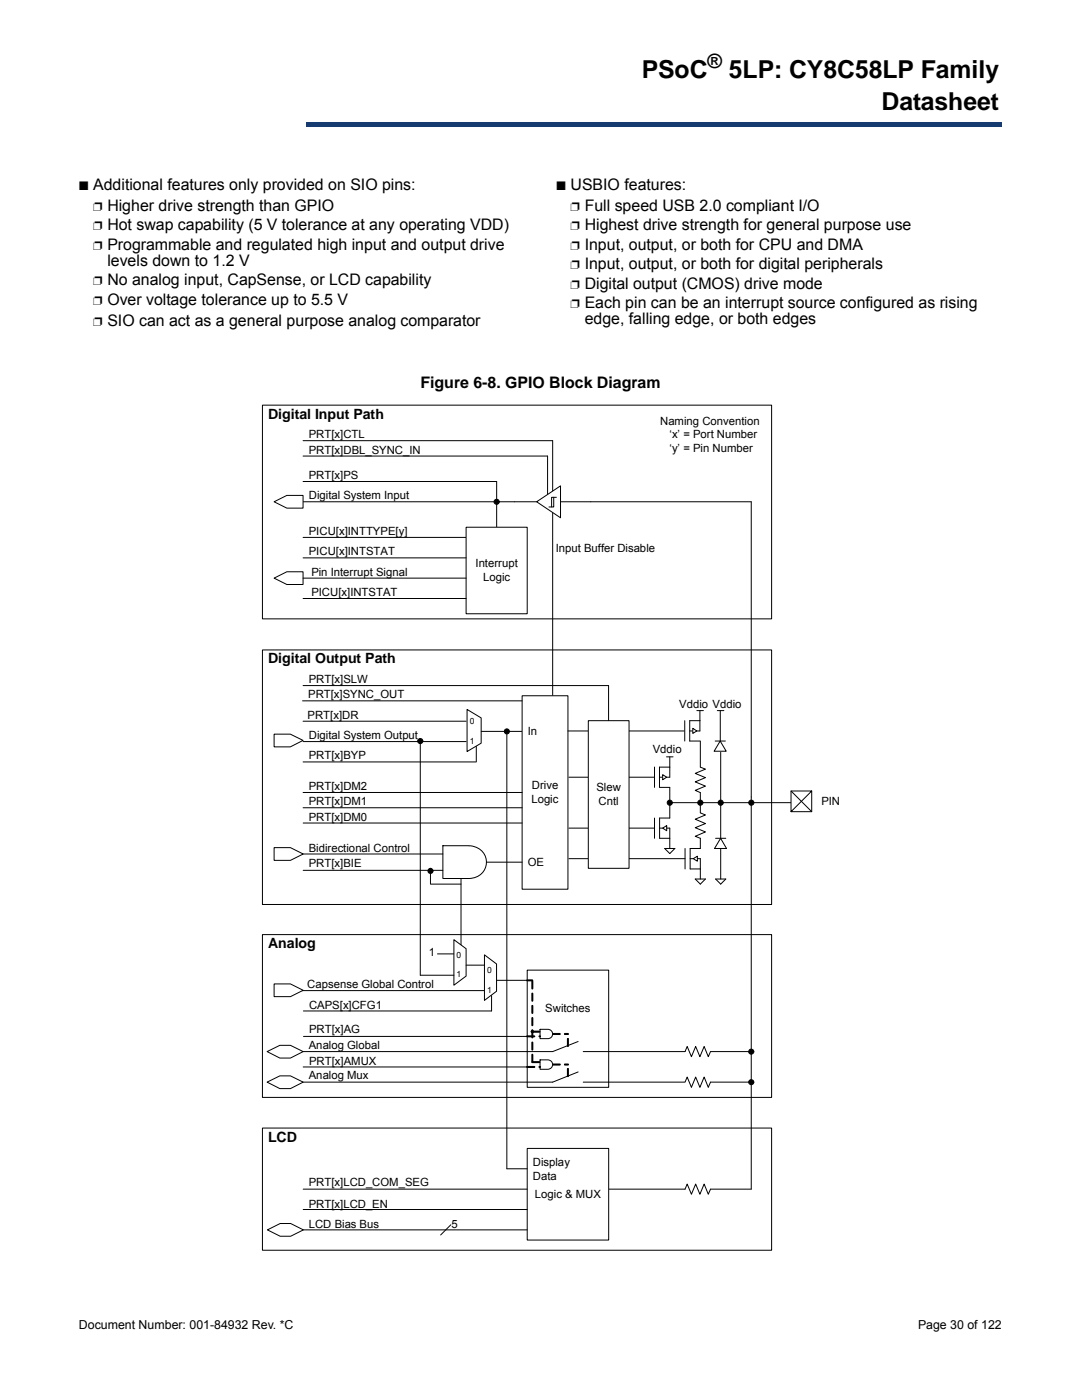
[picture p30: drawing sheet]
<svg xmlns="http://www.w3.org/2000/svg" width="216mm" height="279mm" viewBox="0 0 216 279" stroke-linecap="round" stroke-linejoin="round" font-family="sans-serif">
<defs><g id="words">
<g font-size="4.9">
<text x="128" y="15.5">PSoC</text>
<text x="145.4" y="15.5">5LP: CY8C58LP Family</text>
<text x="175.9" y="21.9">Datasheet</text>
</g>
<text font-size="3.9" x="141.2" y="13.5">®</text>
<g font-size="3.2">
<text x="18.6" y="37.9">Additional features only provided on SIO pins:</text>
<text x="113.9" y="37.9">USBIO features:</text>
<text x="21.4" y="42.1">Higher drive strength than GPIO</text>
<text x="21.4" y="46">Hot swap capability (5 V tolerance at any operating VDD)</text>
<text x="116.7" y="42.1">Full speed USB 2.0 compliant I/O</text>
<text x="116.7" y="46">Highest drive strength for general purpose use</text>
<text x="21.4" y="49.9">Programmable and regulated high input and output drive</text>
<text x="21.4" y="53">levels down to 1.2 V</text>
<text x="116.7" y="49.9">Input, output, or both for CPU and DMA</text>
<text x="116.7" y="53.8">Input, output, or both for digital peripherals</text>
<text x="21.4" y="56.9">No analog input, CapSense, or LCD capability</text>
<text x="116.7" y="57.6">Digital output (CMOS) drive mode</text>
<text x="21.4" y="60.8">Over voltage tolerance up to 5.5 V</text>
<text x="21.4" y="65">SIO can act as a general purpose analog comparator</text>
<text x="116.7" y="61.5">Each pin can be an interrupt source configured as rising</text>
<text x="116.7" y="64.7">edge, falling edge, or both edges</text>
<text x="83.9" y="77.4">Figure 6-8. GPIO Block Diagram</text>
</g>
<g font-size="2.8">
<text x="53.5" y="83.6">Digital Input Path</text>
<text x="53.5" y="132.4">Digital Output Path</text>
<text x="53.5" y="189.3">Analog</text>
<text x="53.5" y="227.9">LCD</text>
</g>
<g font-size="2.5">
<text x="15.8" y="37.9">■</text>
<text x="111" y="37.9">■</text>
<text x="18.6" y="42.1">❐</text>
<text x="18.6" y="46">❐</text>
<text x="113.9" y="42.1">❐</text>
<text x="113.9" y="46">❐</text>
<text x="18.6" y="49.9">❐</text>
<text x="113.9" y="49.9">❐</text>
<text x="113.9" y="53.8">❐</text>
<text x="18.6" y="56.9">❐</text>
<text x="113.9" y="57.6">❐</text>
<text x="18.6" y="60.8">❐</text>
<text x="18.6" y="65">❐</text>
<text x="113.9" y="61.5">❐</text>
<text x="15.7" y="265.2">Document Number: 001-84932 Rev. *C</text>
<text x="183.2" y="265.2">Page 30 of 122</text>
</g>
<g font-size="2.3">
<text x="61.6" y="87.5">PRT[x]CTL</text>
<text x="131.7" y="84.8">Naming Convention</text>
<text x="133.6" y="87.5">‘x’ = Port Number</text>
<text x="61.6" y="95.6">PRT[x]PS</text>
<text x="61.6" y="90.5">PRT[x]DBL_SYNC_IN</text>
<text x="133.6" y="90.2">‘y’ = Pin Number</text>
<text x="61.6" y="99.7">Digital System Input</text>
<text x="61.6" y="106.8">PICU[x]INTTYPE[y]</text>
<text x="61.6" y="110.8">PICU[x]INTSTAT</text>
<text x="94.9" y="113.2">Interrupt</text>
<text x="110.9" y="110.1">Input Buffer Disable</text>
<text x="62.1" y="114.9">Pin Interrupt Signal</text>
<text x="62.1" y="119">PICU[x]INTSTAT</text>
<text x="96.4" y="115.9">Logic</text>
<text x="61.6" y="136.4">PRT[x]SLW</text>
<text x="61.4" y="143.5">PRT[x]DR</text>
<text x="61.5" y="139.3">PRT[x]SYNC_OUT</text>
<text x="135.5" y="141.3">Vddio Vddio</text>
<text x="61.6" y="147.5">Digital System Output</text>
<text x="105.3" y="146.7">In</text>
<text x="61.6" y="151.6">PRT[x]BYP</text>
<text x="130.3" y="150.2">Vddio</text>
<text x="61.6" y="160.7">PRT[x]DM1</text>
<text x="61.6" y="157.7">PRT[x]DM2</text>
<text x="106" y="160.2">Logic</text>
<text x="106.1" y="157.5">Drive</text>
<text x="119" y="157.9">Slew</text>
<text x="119.4" y="160.6">Cntl</text>
<text x="163.9" y="160.6">PIN</text>
<text x="61.6" y="163.8">PRT[x]DM0</text>
<text x="61.6" y="173.1">PRT[x]BIE</text>
<text x="61.6" y="170">Bidirectional Control</text>
<text x="105.3" y="172.8">OE</text>
<text x="85.6" y="190.8">1</text>
<text x="61.3" y="197.1">Capsense Global Control</text>
<text x="61.7" y="201.3">CAPS[x]CFG1</text>
<text x="108.8" y="201.9">Switches</text>
<text x="61.6" y="209.3">Analog Global</text>
<text x="61.7" y="206.1">PRT[x]AG</text>
<text x="61.6" y="215.4">Analog Mux</text>
<text x="61.7" y="212.4">PRT[x]AMUX</text>
<text x="106.3" y="232.7">Display</text>
<text x="61.6" y="236.8">PRT[x]LCD_COM_SEG</text>
<text x="106.3" y="235.4">Data</text>
<text x="106.7" y="239">Logic &amp; MUX</text>
<text x="61.6" y="241">PRT[x]LCD_EN</text>
<text x="61.6" y="245">LCD Bias Bus</text>
<text x="90.1" y="245">5</text>
</g>
<g font-size="1.7">
<text x="93.7" y="144.6">0</text>
<text x="93.7" y="148.4">1</text>
<text x="91.1" y="191.2">0</text>
<text x="91.1" y="195">1</text>
<text x="97.2" y="194.2">0</text>
<text x="97.2" y="198.1">1</text>
</g>
</g></defs>
<path d="M61 24.4h138.8v.9h-138.8z" fill="#163b71"/>
<path d="M61 24.4h138.9" fill="none" stroke="#163b71" stroke-width=".2"/>
<path d="M199.7 24.4h.2v1h-.2z" fill="#163b71"/>
<path d="M61 25.3h138.8" fill="none" stroke="#163b71" stroke-width=".2"/>
<path d="M61 24.3h.1v1h-.1z" fill="#163b71"/>
<g fill="#fff">
<path d="M15.8 8.6h45.2v18h-45.2z"/>
<path d="M51.9 80.3h116.1v169.6h-116.1z"/>
</g>
<path d="M52.4 80.9h101.6v42.6h-101.6zM52.4 129.7h101.6v50.8h-101.6zM96 146h8.7M52.4 186.5h101.6v32.5h-101.6zM52.4 225.1h101.6v24.4h-101.6zM136.7 237.3l.4-1 .9 2 .8-2 .9 2 .8-2 .8 2 .5-1" fill="none" stroke="#000" stroke-width=".2"/>
<path d="M104.2 138.9h9.1v38.6h-9.1z" fill="#fff"/>
<path d="M104.2 138.9h9.1v38.6h-9.1zM60.5 158.2h43.7M60.5 161.2h43.7M60.5 164.3h43.7M133.6 160.2h24.2" fill="none" stroke="#000" stroke-width=".2"/>
<path d="M157.8 157.9h4.2v4.1h-4.2z" fill="#fff"/>
<path d="M60.5 136.8h60.9M149.9 159.1v78.2M157.8 157.9h4.2v4.1h-4.2l4.2-4.1-4.2 4.1zM157.8 157.9l4.2 4.1M120.4 237.3h16.3" fill="none" stroke="#000" stroke-width=".2"/>
<path d="M105.2 229.2h16.3v18.3h-16.3z" fill="#fff"/>
<path d="M60.5 143.9h32.5M60.5 148h32.5M60.5 152.1h34.5M93.2 141.6l2.8 1.7v5l-2.8 1.7zM95 149v3M99.1 195.6h6.1M60.5 209.9h44.7M60.5 216h44.7M60.5 237.3h44.7M101.1 233.3h4.1M105.2 229.2h16.3v18.3h-16.3zM60.5 241.4h44.7" fill="none" stroke="#000" stroke-width=".2"/>
<path d="M88.4 168.8h5.2a3.6 3.6 0 0 1 3.4 2.7 3.3 3.3 0 0 1-3.4 3.8h-5.2z" fill-rule="evenodd" fill="#fff"/>
<path d="M101.1 145.9v87.4M60.5 170.4h27.9M60.5 173.7h27.9M85.9 173.3v3.1M85.9 176.4h6.1M88.4 168.8h5.2a3.6 3.6 0 0 1 3.4 2.7 3.3 3.3 0 0 1-3.4 3.8h-5.2zM92 175.3v13.2M97.1 172.1h7.1M60.2 197.7h36.5M93 192.6h3.7M121.5 209.9h15.2" fill="none" stroke="#000" stroke-width=".2"/>
<path d="M105.2 193.6h16.3v23.4h-16.3z" fill="#fff"/>
<g fill="none" stroke="#000" stroke-width=".2">
<path d="M60.5 87.9h49.8v10.2M60.5 96.1h38.6v9.1M60.5 100.1h42.2M60.5 107.3h32.5M110.3 102.2v36.5M117.9 100.1h32v59M105.2 193.6h16.3v23.4h-16.3zM121.5 216h15.2l.4-1.1 .9 2.1 .8-2.1 .9 2.1 .8-2.1 .8 2.1 .5-1h8.1M136.7 209.9l.4-1 .9 2 .8-2 .9 2 .8-2 .8 2 .5-1h8.1M141.8 237.3h8.1"/>
<circle cx="99.1" cy="100.1" r=".51"/>
<circle cx="101.1" cy="146" r=".5"/>
<circle cx="85.9" cy="173.8" r=".51"/>
<circle cx="149.9" cy="160.2" r=".51"/>
<circle cx="149.9" cy="209.9" r=".51"/>
<circle cx="149.9" cy="216" r=".51"/>
</g>
<g fill="#000">
<circle cx="99.1" cy="100.1" r=".51"/>
<circle cx="101.1" cy="146" r=".5"/>
<circle cx="85.9" cy="173.8" r=".51"/>
<circle cx="149.9" cy="160.2" r=".51"/>
<circle cx="149.9" cy="209.9" r=".51"/>
<circle cx="149.9" cy="216" r=".51"/>
</g>
<g fill="#000" stroke="#000" stroke-width=".2">
<path d="M110.2 206.3l1.5-.1 .1 .2-1.5 .1zM112.6 206.3l.7-.1 .1 .2-.7 .1z"/>
<path d="M110.2 212.4l1.5-.1 .1 .1-1.5 .2zM112.6 212.4l.7-.1 .1 .2-.7 .1z"/>
</g>
<path d="M54.7 100.1l2.5-1.2h3.3v2.5h-3.3z" fill-rule="evenodd" fill="#fff"/>
<path d="M54.7 100.1l2.5-1.2h3.3v2.5h-3.3z" fill="none" stroke="#000" stroke-width=".2"/>
<path d="M54.7 146.5h3.2l2.6 1.3-2.6 1.3h-3.2z" fill-rule="evenodd" fill="#fff"/>
<path d="M54.7 146.5h3.2l2.6 1.3-2.6 1.3h-3.2z" fill="none" stroke="#000" stroke-width=".2"/>
<path d="M54.7 169.2h3.3l2.5 1.2-2.5 1.3h-3.3z" fill-rule="evenodd" fill="#fff"/>
<path d="M54.7 169.2h3.3l2.5 1.2-2.5 1.3h-3.3z" fill="none" stroke="#000" stroke-width=".2"/>
<path d="M54.7 196.4h3.3l2.5 1.2-2.5 1.3h-3.3z" fill-rule="evenodd" fill="#fff"/>
<path d="M54.7 196.4h3.3l2.5 1.2-2.5 1.3h-3.3z" fill="none" stroke="#000" stroke-width=".2"/>
<path d="M54.7 115.4l2.5-1.3h3.3v2.5h-3.3z" fill-rule="evenodd" fill="#fff"/>
<path d="M54.7 115.4l2.5-1.3h3.3v2.5h-3.3z" fill="none" stroke="#000" stroke-width=".2"/>
<path d="M93 105.2h12.2v17.3h-12.2z" fill="#fff"/>
<path d="M60.5 111.3h32.5M60.5 115.4h32.5M93 105.2h12.2v17.3h-12.2zM121.4 136.8v7M130.6 153.1v4M131.6 155.1h.6M133 155.1h.6v-2h-2v4h2v6.2h-2v4h2M136.6 143.8v4.1M139.7 143.8h-2.1v4.1h2.1M139.7 147.9v5.2l1.1 .4-2.1 .8 2.1 .9-2.1 .8 2.1 .9-2.1 .8 1 .5v4l1.1 .4-2.1 .9 2.1 .9-2.1 .8 2.1 .8-2.1 .9 1 .4v2h-2v4.1h2M130.6 163.3v4M136.7 169.3v4.1" fill="none" stroke="#000" stroke-width=".2"/>
<path d="M132.2 165.3l.8-.5v1z" fill="#fff"/>
<path d="M131.6 165.3h.6M132.2 165.3l.8-.5v1zM133 165.3h.6v2" fill="none" stroke="#000" stroke-width=".2"/>
<path d="M132.2 154.6l.8 .5-.8 .5z" fill="#fff"/>
<path d="M132.2 154.6l.8 .5-.8 .5zM137.6 145.9h.6M139.7 143.8v2.1h-.7" fill="none" stroke="#000" stroke-width=".2"/>
<path d="M138.2 145.4l.8 .5-.8 .5z" fill="#fff"/>
<path d="M138.2 145.4l.8 .5-.8 .5z" fill="none" stroke="#000" stroke-width=".2"/>
<path d="M138.3 171.4l.8-.5v1z" fill="#fff"/>
<path d="M133 151h1.3M133.6 151v2.1M139 141.8h1.4M139.7 141.8v2M132.6 169.3h2.1l-1.1 1zM133.6 167.3v2M137.7 171.4h.6M138.3 171.4l.8-.5v1zM138.7 175.4h2.1l-1.1 1zM139.1 171.4h.6v4" fill="none" stroke="#000" stroke-width=".2"/>
<path d="M143.7 147.9l1.2 2h-2.4z" fill="#fff"/>
<path d="M143.7 147.9l1.2 2h-2.4z" fill="none" stroke="#000" stroke-width=".2"/>
<path d="M143.8 167.3l1.2 2h-2.4z" fill="#fff"/>
<g fill="none" stroke="#000" stroke-width=".2">
<path d="M113.3 145.9h23.2M113.5 155.1h17.1M142.7 147.9h2M143.1 141.8h1.3M143.7 141.8v6.1M143.8 150.1v17.2M113.5 165.3h17.1M113.5 171.4h23.2M142.8 167.3h2M142.8 175.4h2l-1 1zM143.8 167.3l1.2 2h-2.4zM143.8 169.3v6.1"/>
<circle cx="133.6" cy="160.2" r=".51"/>
<circle cx="139.7" cy="160.2" r=".51"/>
<circle cx="143.8" cy="160.2" r=".51"/>
</g>
<g fill="#000">
<circle cx="133.6" cy="160.2" r=".51"/>
<circle cx="139.7" cy="160.2" r=".51"/>
<circle cx="143.8" cy="160.2" r=".51"/>
</g>
<path d="M117.4 143.8h8.1v29.5h-8.1z" fill="#fff"/>
<path d="M117.4 143.8h8.1v29.5h-8.1zM60.5 212.9h44.7M60.6 206.8h44.6M115.4 207.9l-5.1 2h-5.1M115.4 213.9l-5.1 2.1h-5.1M116.4 209.9h5.1M116.4 216h5.1M60.5 245.4h44.7M90 244.4l-2.1 2.1" fill="none" stroke="#000" stroke-width=".2"/>
<path d="M53.3 216l2.5-1.3h2.2l2.5 1.3-2.5 1.3h-2.2z" fill-rule="evenodd" fill="#fff"/>
<path d="M53.3 216l2.5-1.3h2.2l2.5 1.3-2.5 1.3h-2.2z" fill="none" stroke="#000" stroke-width=".2"/>
<path d="M53.3 209.9l2.5-1.3h2.2l2.5 1.3-2.5 1.3h-2.2z" fill-rule="evenodd" fill="#fff"/>
<g fill="none" stroke="#000" stroke-width=".2">
<path d="M83.9 147.9v46.7h6.7M87.3 190.4h3.2M98.1 198.7v3.1h-37.6M53.3 209.9l2.5-1.3h2.2l2.5 1.3-2.5 1.3h-2.2z"/>
<circle cx="83.9" cy="147.9" r=".51"/>
</g>
<path d="M113.3 207.3h.1l-.1 1.6-.1-.2zM113.3 213.3h.1l-.1 1.6-.1-.1z" fill="#000" stroke="#000" stroke-width=".2"/>
<circle cx="83.9" cy="147.9" r=".51" fill="#000"/>
<path d="M53.4 245.4l2.5-1.2h2.1l2.5 1.2-2.5 1.3h-2.1z" fill-rule="evenodd" fill="#fff"/>
<path d="M60.4 139.9h43.8M53.4 245.4l2.5-1.2h2.1l2.5 1.2-2.5 1.3h-2.1z" fill="none" stroke="#000" stroke-width=".2"/>
<path d="M107.8 205.4h1.5a.93 .93 0 0 1 1 1 .93 .93 0 0 1-1 .9h-1.5z" fill-rule="evenodd" fill="#fff"/>
<path d="M107.8 205.4h1.5a.93 .93 0 0 1 1 1 .93 .93 0 0 1-1 .9h-1.5z" fill="none" stroke="#000" stroke-width=".2"/>
<path d="M107.8 211.5h1.5a.94 .94 0 0 1 1 1 .94 .94 0 0 1-1 .9h-1.5z" fill-rule="evenodd" fill="#fff"/>
<g fill="none" stroke="#000" stroke-width=".2">
<path d="M60.5 91h48.8v7.7M60.5 119.4h32.5M107.8 211.5h1.5a.94 .94 0 0 1 1 1 .94 .94 0 0 1-1 .9h-1.5z"/>
<circle cx="106.2" cy="205.9" r=".25"/>
</g>
<g fill="#000" stroke="#000" stroke-width=".2">
<path d="M105.1 195.6h1.2l-1.1 .1zM106.2 205.8l1.5 .1-.1 .1h-1.4zM106.2 211.9h1.4l.1 .1-1.5 .1z"/>
<path d="M105.1 212.9l1.5-.1 .1 .1-1.5 .1zM107.6 212.9h.3l-.3 .1z"/>
<path d="M105.1 206.8l1.5-.1 .1 .1-1.5 .1zM107.6 206.8h.3l-.3 .1z"/>
<path d="M106.2 210.4l.1 .1-.1 1.5zM106.2 208h.1l-.1 1.6zM106.2 205.5l.1 .1-.1 1.5zM106.2 203.1l.1 .1-.1 1.5zM106.2 200.7h.1l-.1 1.5zM106.2 198.2l.1 .1-.1 1.5zM106.2 195.8l.1 .1-.1 1.5z"/>
</g>
<circle cx="106.2" cy="205.9" r=".25" fill="#000"/>
<path d="M107.1 100.1l4.7-3.1v6.3z" fill="#fff"/>
<path d="M110.5 99.3v1.9h-1M111 99.3h-.9v1.9M102.7 100.1h4.4M107.1 100.1l4.7-3.1v6.3zM111.8 100.1h6.1M90.6 187.5l2.4 1.8v5.5l-2.4 1.8zM96.7 190.6l2.4 1.8v5.4l-2.4 1.8z" fill="none" stroke="#000" stroke-width=".2"/>
<use href="#words"/>
</svg>
